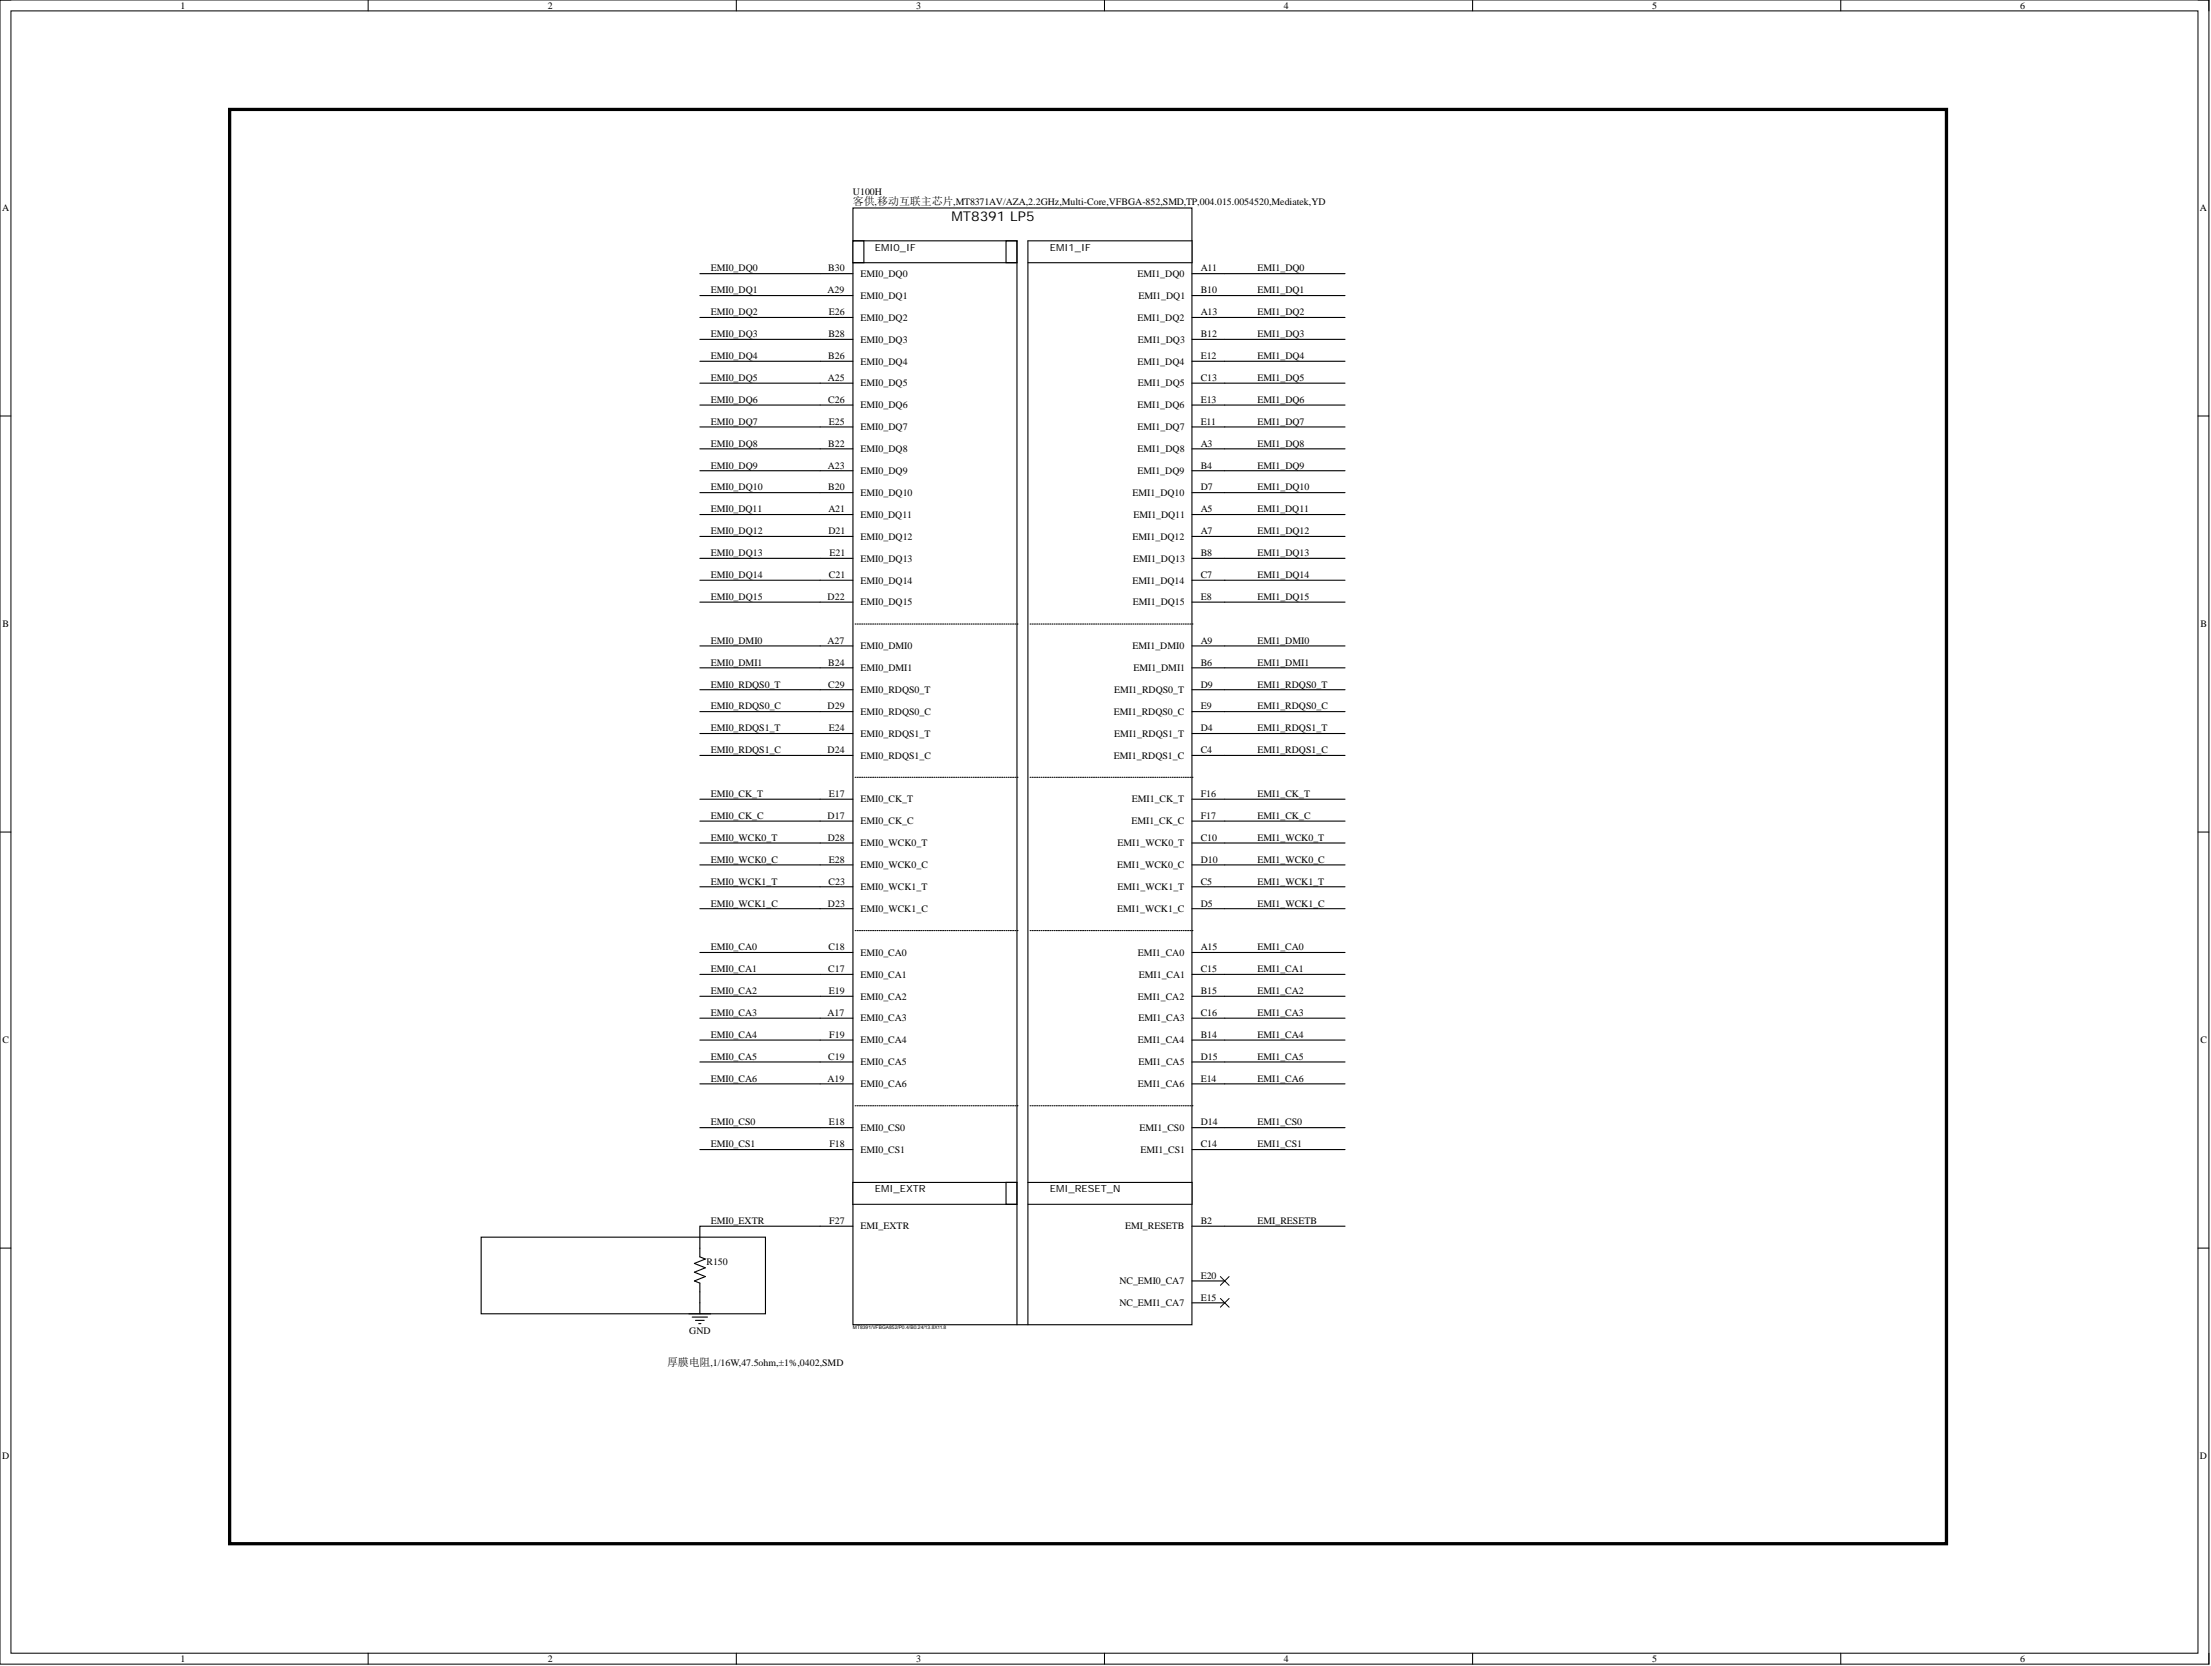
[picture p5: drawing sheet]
<svg xmlns="http://www.w3.org/2000/svg" width="513mm" height="386mm" viewBox="0 0 513 386" stroke-linecap="round" stroke-linejoin="round" font-family="sans-serif">
<defs><g id="words">
<text font-size="3.1" x="220.7" y="51.4">MT8391 LP5</text>
<g font-size="2.5">
<text x="197.9" y="47.6">客供,移动互联主芯片,MT8371AV/AZA,2.2GHz,Multi-Core,VFBGA-852,SMD,TP,004.015.0054520,Mediatek,YD</text>
<text x="154.8" y="316.7">厚膜电阻,1/16W,47.5ohm,±1%,0402,SMD</text>
</g>
<g font-size="2.3">
<text x="41.9" y="2">1</text>
<text x="127.1" y="2">2</text>
<text x="212.6" y="2">3</text>
<text x="297.9" y="2">4</text>
<text x="383.3" y="2">5</text>
<text x="468.7" y="2">6</text>
<text x="197.9" y="45.2">U100H</text>
<text x=".5" y="49">A</text>
<text x="510.4" y="49">A</text>
<text x="203" y="58.2">EMI0_IF</text>
<text x="243.5" y="58.2">EMI1_IF</text>
<text x="164.9" y="62.9">EMI0_DQ0</text>
<text x="192.1" y="62.9">B30</text>
<text x="199.7" y="64.2">EMI0_DQ0</text>
<text x="263.9" y="64.2">EMI1_DQ0</text>
<text x="278.6" y="62.9">A11</text>
<text x="291.7" y="62.9">EMI1_DQ0</text>
<text x="164.9" y="68">EMI0_DQ1</text>
<text x="192" y="68">A29</text>
<text x="199.7" y="69.3">EMI0_DQ1</text>
<text x="264.1" y="69.3">EMI1_DQ1</text>
<text x="278.6" y="68">B10</text>
<text x="291.7" y="68">EMI1_DQ1</text>
<text x="164.9" y="73.1">EMI0_DQ2</text>
<text x="192.3" y="73.1">E26</text>
<text x="199.7" y="74.4">EMI0_DQ2</text>
<text x="263.9" y="74.4">EMI1_DQ2</text>
<text x="278.6" y="73.1">A13</text>
<text x="291.7" y="73.1">EMI1_DQ2</text>
<text x="164.9" y="78.2">EMI0_DQ3</text>
<text x="164.9" y="83.3">EMI0_DQ4</text>
<text x="192.1" y="83.3">B26</text>
<text x="192.2" y="78.2">B28</text>
<text x="199.7" y="79.4">EMI0_DQ3</text>
<text x="264" y="79.4">EMI1_DQ3</text>
<text x="278.6" y="78.2">B12</text>
<text x="278.6" y="83.3">E12</text>
<text x="291.7" y="78.2">EMI1_DQ3</text>
<text x="291.7" y="83.3">EMI1_DQ4</text>
<text x="164.9" y="88.3">EMI0_DQ5</text>
<text x="192" y="88.3">A25</text>
<text x="199.7" y="89.6">EMI0_DQ5</text>
<text x="199.7" y="84.5">EMI0_DQ4</text>
<text x="263.9" y="84.5">EMI1_DQ4</text>
<text x="264" y="89.6">EMI1_DQ5</text>
<text x="278.6" y="88.3">C13</text>
<text x="291.7" y="88.3">EMI1_DQ5</text>
<text x="164.9" y="93.4">EMI0_DQ6</text>
<text x="192.1" y="93.4">C26</text>
<text x="199.7" y="94.7">EMI0_DQ6</text>
<text x="263.9" y="94.7">EMI1_DQ6</text>
<text x="278.6" y="93.4">E13</text>
<text x="291.7" y="93.4">EMI1_DQ6</text>
<text x="164.9" y="98.5">EMI0_DQ7</text>
<text x="192.3" y="98.5">E25</text>
<text x="199.7" y="99.8">EMI0_DQ7</text>
<text x="263.9" y="99.8">EMI1_DQ7</text>
<text x="278.6" y="98.5">E11</text>
<text x="291.7" y="98.5">EMI1_DQ7</text>
<text x="164.9" y="103.6">EMI0_DQ8</text>
<text x="192.1" y="103.6">B22</text>
<text x="199.7" y="104.8">EMI0_DQ8</text>
<text x="263.9" y="104.8">EMI1_DQ8</text>
<text x="278.6" y="103.6">A3</text>
<text x="291.7" y="103.6">EMI1_DQ8</text>
<text x="164.9" y="108.6">EMI0_DQ9</text>
<text x="164.9" y="113.7">EMI0_DQ10</text>
<text x="192.1" y="108.6">A23</text>
<text x="192.1" y="113.7">B20</text>
<text x="199.7" y="109.9">EMI0_DQ9</text>
<text x="263.9" y="109.9">EMI1_DQ9</text>
<text x="278.6" y="113.7">D7</text>
<text x="278.6" y="108.6">B4</text>
<text x="291.7" y="108.6">EMI1_DQ9</text>
<text x="291.7" y="113.7">EMI1_DQ10</text>
<text x="164.9" y="118.8">EMI0_DQ11</text>
<text x="192.2" y="118.8">A21</text>
<text x="199.7" y="115">EMI0_DQ10</text>
<text x="262.7" y="115">EMI1_DQ10</text>
<text x="278.6" y="118.8">A5</text>
<text x="291.7" y="118.8">EMI1_DQ11</text>
<text x="164.9" y="123.9">EMI0_DQ12</text>
<text x="192.2" y="123.9">D21</text>
<text x="199.7" y="120.1">EMI0_DQ11</text>
<text x="199.7" y="125.1">EMI0_DQ12</text>
<text x="262.7" y="125.1">EMI1_DQ12</text>
<text x="263" y="120.1">EMI1_DQ11</text>
<text x="278.6" y="123.9">A7</text>
<text x="291.7" y="123.9">EMI1_DQ12</text>
<text x="164.9" y="129">EMI0_DQ13</text>
<text x="192.4" y="129">E21</text>
<text x="199.7" y="130.2">EMI0_DQ13</text>
<text x="262.9" y="130.2">EMI1_DQ13</text>
<text x="278.6" y="129">B8</text>
<text x="291.7" y="129">EMI1_DQ13</text>
<text x="164.9" y="134">EMI0_DQ14</text>
<text x="192.3" y="134">C21</text>
<text x="199.7" y="135.3">EMI0_DQ14</text>
<text x="262.7" y="135.3">EMI1_DQ14</text>
<text x="278.6" y="134">C7</text>
<text x="291.7" y="134">EMI1_DQ14</text>
<text x="164.9" y="139.1">EMI0_DQ15</text>
<text x="192" y="139.1">D22</text>
<text x="199.7" y="140.4">EMI0_DQ15</text>
<text x="262.8" y="140.4">EMI1_DQ15</text>
<text x="278.6" y="139.1">E8</text>
<text x="291.7" y="139.1">EMI1_DQ15</text>
<text x=".5" y="145.5">B</text>
<text x="164.9" y="149.3">EMI0_DMI0</text>
<text x="192" y="149.3">A27</text>
<text x="278.6" y="149.3">A9</text>
<text x="291.7" y="149.3">EMI1_DMI0</text>
<text x="510.5" y="145.5">B</text>
<text x="164.9" y="154.3">EMI0_DMI1</text>
<text x="192.1" y="154.3">B24</text>
<text x="199.7" y="150.5">EMI0_DMI0</text>
<text x="199.7" y="155.6">EMI0_DMI1</text>
<text x="262.7" y="150.5">EMI1_DMI0</text>
<text x="263" y="155.6">EMI1_DMI1</text>
<text x="278.6" y="154.3">B6</text>
<text x="291.7" y="154.3">EMI1_DMI1</text>
<text x="164.9" y="159.4">EMI0_RDQS0_T</text>
<text x="192.1" y="159.4">C29</text>
<text x="199.7" y="160.7">EMI0_RDQS0_T</text>
<text x="258.5" y="160.7">EMI1_RDQS0_T</text>
<text x="278.6" y="159.4">D9</text>
<text x="291.7" y="159.4">EMI1_RDQS0_T</text>
<text x="164.9" y="164.5">EMI0_RDQS0_C</text>
<text x="192" y="164.5">D29</text>
<text x="199.7" y="165.8">EMI0_RDQS0_C</text>
<text x="258.4" y="165.8">EMI1_RDQS0_C</text>
<text x="278.6" y="164.5">E9</text>
<text x="291.7" y="164.5">EMI1_RDQS0_C</text>
<text x="164.9" y="169.6">EMI0_RDQS1_T</text>
<text x="192.3" y="169.6">E24</text>
<text x="199.7" y="170.8">EMI0_RDQS1_T</text>
<text x="258.5" y="170.8">EMI1_RDQS1_T</text>
<text x="278.6" y="169.6">D4</text>
<text x="291.7" y="169.6">EMI1_RDQS1_T</text>
<text x="164.9" y="174.6">EMI0_RDQS1_C</text>
<text x="192" y="174.6">D24</text>
<text x="199.7" y="175.9">EMI0_RDQS1_C</text>
<text x="258.4" y="175.9">EMI1_RDQS1_C</text>
<text x="278.6" y="174.6">C4</text>
<text x="291.7" y="174.6">EMI1_RDQS1_C</text>
<text x="164.9" y="184.8">EMI0_CK_T</text>
<text x="192.3" y="184.8">E17</text>
<text x="278.6" y="184.8">F16</text>
<text x="291.7" y="184.8">EMI1_CK_T</text>
<text x="164.9" y="189.9">EMI0_CK_C</text>
<text x="192" y="189.9">D17</text>
<text x="199.7" y="186.1">EMI0_CK_T</text>
<text x="199.7" y="191.1">EMI0_CK_C</text>
<text x="262.5" y="191.1">EMI1_CK_C</text>
<text x="262.6" y="186.1">EMI1_CK_T</text>
<text x="278.6" y="189.9">F17</text>
<text x="291.7" y="189.9">EMI1_CK_C</text>
<text x="164.9" y="195">EMI0_WCK0_T</text>
<text x="192" y="195">D28</text>
<text x="199.7" y="196.2">EMI0_WCK0_T</text>
<text x="259.3" y="196.2">EMI1_WCK0_T</text>
<text x="278.6" y="195">C10</text>
<text x="291.7" y="195">EMI1_WCK0_T</text>
<text x="164.9" y="200">EMI0_WCK0_C</text>
<text x="192.3" y="200">E28</text>
<text x="199.7" y="201.3">EMI0_WCK0_C</text>
<text x="259.2" y="201.3">EMI1_WCK0_C</text>
<text x="278.6" y="200">D10</text>
<text x="291.7" y="200">EMI1_WCK0_C</text>
<text x="164.9" y="205.1">EMI0_WCK1_T</text>
<text x="192.2" y="205.1">C23</text>
<text x="199.7" y="206.4">EMI0_WCK1_T</text>
<text x="259.3" y="206.4">EMI1_WCK1_T</text>
<text x="278.6" y="205.1">C5</text>
<text x="291.7" y="205.1">EMI1_WCK1_T</text>
<text x="164.9" y="210.2">EMI0_WCK1_C</text>
<text x="192.1" y="210.2">D23</text>
<text x="199.7" y="211.5">EMI0_WCK1_C</text>
<text x="259.2" y="211.5">EMI1_WCK1_C</text>
<text x="278.6" y="210.2">D5</text>
<text x="291.7" y="210.2">EMI1_WCK1_C</text>
<text x="164.9" y="220.3">EMI0_CA0</text>
<text x="192.2" y="220.3">C18</text>
<text x="199.7" y="221.6">EMI0_CA0</text>
<text x="264" y="221.6">EMI1_CA0</text>
<text x="278.6" y="220.3">A15</text>
<text x="291.7" y="220.3">EMI1_CA0</text>
<text x="164.9" y="225.4">EMI0_CA1</text>
<text x="192.1" y="225.4">C17</text>
<text x="199.7" y="226.7">EMI0_CA1</text>
<text x="264.2" y="226.7">EMI1_CA1</text>
<text x="278.6" y="225.4">C15</text>
<text x="291.7" y="225.4">EMI1_CA1</text>
<text x="164.9" y="230.5">EMI0_CA2</text>
<text x="192.3" y="230.5">E19</text>
<text x="199.7" y="231.8">EMI0_CA2</text>
<text x="264" y="231.8">EMI1_CA2</text>
<text x="278.6" y="230.5">B15</text>
<text x="291.7" y="230.5">EMI1_CA2</text>
<text x="164.9" y="235.6">EMI0_CA3</text>
<text x="192" y="235.6">A17</text>
<text x="199.7" y="236.8">EMI0_CA3</text>
<text x="264.1" y="236.8">EMI1_CA3</text>
<text x="278.6" y="235.6">C16</text>
<text x="291.7" y="235.6">EMI1_CA3</text>
<text x=".5" y="241.9">C</text>
<text x="164.9" y="240.7">EMI0_CA4</text>
<text x="164.9" y="245.7">EMI0_CA5</text>
<text x="192.1" y="245.7">C19</text>
<text x="192.4" y="240.7">F19</text>
<text x="199.7" y="241.9">EMI0_CA4</text>
<text x="264" y="241.9">EMI1_CA4</text>
<text x="278.6" y="240.7">B14</text>
<text x="278.6" y="245.7">D15</text>
<text x="291.7" y="240.7">EMI1_CA4</text>
<text x="291.7" y="245.7">EMI1_CA5</text>
<text x="510.5" y="241.9">C</text>
<text x="164.9" y="250.8">EMI0_CA6</text>
<text x="192" y="250.8">A19</text>
<text x="199.7" y="247">EMI0_CA5</text>
<text x="264.1" y="247">EMI1_CA5</text>
<text x="278.6" y="250.8">E14</text>
<text x="291.7" y="250.8">EMI1_CA6</text>
<text x="199.7" y="252.1">EMI0_CA6</text>
<text x="264" y="252.1">EMI1_CA6</text>
<text x="164.9" y="261">EMI0_CS0</text>
<text x="192.3" y="261">E18</text>
<text x="199.7" y="262.2">EMI0_CS0</text>
<text x="264.4" y="262.2">EMI1_CS0</text>
<text x="278.6" y="261">D14</text>
<text x="291.7" y="261">EMI1_CS0</text>
<text x="164.9" y="266">EMI0_CS1</text>
<text x="192.4" y="266">F18</text>
<text x="199.7" y="267.3">EMI0_CS1</text>
<text x="264.6" y="267.3">EMI1_CS1</text>
<text x="278.6" y="266">C14</text>
<text x="291.7" y="266">EMI1_CS1</text>
<text x="203" y="276.5">EMI_EXTR</text>
<text x="243.5" y="276.5">EMI_RESET_N</text>
<text x="164.9" y="283.8">EMI0_EXTR</text>
<text x="192.4" y="283.8">F27</text>
<text x="199.7" y="285.1">EMI_EXTR</text>
<text x="261" y="285.1">EMI_RESETB</text>
<text x="278.6" y="283.8">B2</text>
<text x="291.7" y="283.8">EMI_RESETB</text>
<text x="163.9" y="293.2">R150</text>
<text x="259.7" y="297.8">NC_EMI0_CA7</text>
<text x="278.6" y="296.5">E20</text>
<text x="259.7" y="302.9">NC_EMI1_CA7</text>
<text x="278.6" y="301.6">E15</text>
<text x="159.9" y="309.2">GND</text>
<text x=".5" y="338.4">D</text>
<text x="510.4" y="338.4">D</text>
<text x="41.9" y="385.4">1</text>
<text x="127.1" y="385.4">2</text>
<text x="212.6" y="385.4">3</text>
<text x="297.9" y="385.4">4</text>
<text x="383.3" y="385.4">5</text>
<text x="468.7" y="385.4">6</text>
</g>
<text font-size="1.1" x="197.9" y="308.2">MT8391/VFBGA852/P0.4/B0.24/13.8X11.8</text>
</g></defs>
<g fill="none" stroke="#000" stroke-width=".23">
<path d="M0 0h512.5v385.9h-512.5zM0 0h2.5M85.4 0v2.5M170.8 0v2.5M256.2 0v2.5M341.6 0v2.5M427 0v2.5M509.9 0h2.6v2.5M2.5 2.5h507.4v380.8h-507.4zM0 96.5h2.5M509.9 96.5h2.6M0 192.9h2.5"/>
<path d="M509.9 192.9h2.6M0 289.4h2.5M509.9 289.4h2.6M85.4 383.3v2.6M170.8 383.3v2.6M256.2 383.3v2.6M341.6 383.3v2.6M427 383.3v2.6M512.5 383.3v2.6"/>
</g>
<g fill="none" stroke="#000" stroke-width=".25">
<path d="M162.4 63.5h27.9M162.4 68.5h27.9M162.4 73.6h27.9M162.4 78.7h27.9M284.1 63.5h27.9M284.1 68.5h27.9M284.1 73.6h27.9M284.1 78.7h27.9M162.4 83.8h27.9M162.4 88.8h27.9M162.4 93.9h27.9M162.4 99h27.9"/>
<path d="M284.1 83.8h27.9M284.1 88.8h27.9M284.1 93.9h27.9M284.1 99h27.9M162.4 104.1h27.9M162.4 109.2h27.9M162.4 114.2h27.9M162.4 119.3h27.9M284.1 104.1h27.9M284.1 109.2h27.9M284.1 114.2h27.9M284.1 119.3h27.9"/>
<path d="M162.4 124.4h27.9M162.4 129.5h27.9M162.4 134.5h27.9M162.4 139.6h27.9M284.1 124.4h27.9M284.1 129.5h27.9M284.1 134.5h27.9M284.1 139.6h27.9M162.4 149.8h27.9M162.4 154.8h27.9M162.4 159.9h27.9M284.1 149.8h27.9"/>
<path d="M284.1 154.8h27.9M284.1 159.9h27.9M162.4 175.2h27.9M162.4 170.1h27.9M162.4 165h27.9M284.1 175.2h27.9M284.1 170.1h27.9M284.1 165h27.9M162.4 185.3h27.9M162.4 190.4h27.9M162.4 195.5h27.9M284.1 185.3h27.9"/>
<path d="M284.1 190.4h27.9M284.1 195.5h27.9M162.4 200.5h27.9M162.4 205.6h27.9M162.4 210.7h27.9M284.1 200.5h27.9M284.1 205.6h27.9M284.1 210.7h27.9M162.4 220.9h27.9M162.4 225.9h27.9M162.4 231h27.9M162.4 236.1h27.9"/>
<path d="M284.1 220.9h27.9M284.1 225.9h27.9M284.1 231h27.9M284.1 236.1h27.9M162.4 241.2h27.9M162.4 246.2h27.9M162.4 251.3h27.9M284.1 241.2h27.9M284.1 246.2h27.9M284.1 251.3h27.9M162.4 261.5h27.9M162.4 266.5h27.9"/>
<path d="M284.1 261.5h27.9M284.1 266.5h27.9M162.4 299.5v2.6M284.1 284.3h27.9"/>
</g>
<path d="M238.5 55.8h2.5v5.1h-2.5z" fill-rule="evenodd" fill="#fff"/>
<path d="M238.5 55.8h2.5v5.1h-2.5z" fill="none" stroke="#000" stroke-width=".25"/>
<path d="M274 55.8h2.5v5.1h-2.5z" fill-rule="evenodd" fill="#fff"/>
<path d="M274 55.8h2.5v5.1h-2.5z" fill="none" stroke="#000" stroke-width=".25"/>
<path d="M197.9 274.2h2.5v5h-2.5z" fill-rule="evenodd" fill="#fff"/>
<path d="M197.9 274.2h2.5v5h-2.5z" fill="none" stroke="#000" stroke-width=".25"/>
<path d="M238.5 274.2h2.5v5h-2.5z" fill-rule="evenodd" fill="#fff"/>
<path d="M238.5 274.2h2.5v5h-2.5z" fill="none" stroke="#000" stroke-width=".25"/>
<path d="M274 274.2h2.5v5h-2.5z" fill-rule="evenodd" fill="#fff"/>
<path d="M274 274.2h2.5v5h-2.5z" fill="none" stroke="#000" stroke-width=".25"/>
<path d="M197.9 48.2h78.6v259h-78.6z" fill-rule="evenodd" fill="#fff"/>
<path d="M197.9 48.2h78.6v259h-78.6z" fill="none" stroke="#000" stroke-width=".25"/>
<path d="M233.4 274.2h2.5v5h-2.5z" fill-rule="evenodd" fill="#fff"/>
<path d="M233.4 274.2h2.5v5h-2.5z" fill="none" stroke="#000" stroke-width=".25"/>
<path d="M233.4 55.8h2.5v5.1h-2.5z" fill-rule="evenodd" fill="#fff"/>
<path d="M233.4 55.8h2.5v5.1h-2.5z" fill="none" stroke="#000" stroke-width=".25"/>
<path d="M197.9 55.8h2.5v5.1h-2.5z" fill-rule="evenodd" fill="#fff"/>
<g fill="none" stroke="#000" stroke-width=".25">
<path d="M197.9 55.8h2.5v5.1h-2.5zM197.9 55.8h38v251.4M276.5 55.8h-38v251.4M190.3 68.5h7.6M190.3 63.5h7.6M190.3 73.6h7.6M190.3 78.7h7.6M197.9 60.9h38M238.5 60.9h38M276.5 68.5h7.6M276.5 63.5h7.6M276.5 73.6h7.6"/>
<path d="M276.5 78.7h7.6M190.3 99h7.6M190.3 93.9h7.6M190.3 88.8h7.6M190.3 83.8h7.6M276.5 99h7.6M276.5 93.9h7.6M276.5 88.8h7.6M276.5 83.8h7.6M190.3 109.2h7.6M190.3 104.1h7.6M190.3 119.3h7.6"/>
<path d="M190.3 114.2h7.6M276.5 109.2h7.6M276.5 104.1h7.6M276.5 119.3h7.6M276.5 114.2h7.6M190.3 124.4h7.6M190.3 129.5h7.6M190.3 134.5h7.6M190.3 139.6h7.6M276.5 124.4h7.6M276.5 129.5h7.6M276.5 134.5h7.6"/>
<path d="M276.5 139.6h7.6M190.3 159.9h7.6M190.3 149.8h7.6M190.3 154.8h7.6M198.4 144.7h.1M198.9 144.7h.1M199.4 144.7h.1M199.9 144.7h.1M200.4 144.7h.1M200.9 144.7h.1M201.4 144.7h.1M201.9 144.7h.1"/>
<path d="M202.4 144.7h.1M203 144.7h.1M203.5 144.7h.1M204 144.7h.1M204.5 144.7h.1M205 144.7h.1M205.5 144.7h.1M206 144.7h.1M206.5 144.7h.1M207 144.7h.1M207.5 144.7h.1M208 144.7h.1"/>
<path d="M208.5 144.7h.1M209 144.7h.1M209.5 144.7h.1M210.1 144.7h.1M210.6 144.7h.1M211.1 144.7h.1M211.6 144.7h.1M212.1 144.7h.1M212.6 144.7h.1M213.1 144.7h.1M213.6 144.7h.1M214.1 144.7h.1"/>
<path d="M214.6 144.7h.1M215.1 144.7h.1M215.6 144.7h.1M216.1 144.7h.1M216.7 144.7h.1M217.2 144.7h.1M217.7 144.7h.1M218.2 144.7h.1M218.7 144.7h.1M219.2 144.7h.1M219.7 144.7h.1M220.2 144.7h.1"/>
<path d="M220.7 144.7h.1M221.2 144.7h.1M221.7 144.7h.1M222.2 144.7h.1M222.7 144.7h.1M223.2 144.7h.1M223.8 144.7h.1M224.3 144.7h.1M224.8 144.7h.1M225.3 144.7h.1M225.8 144.7h.1M226.3 144.7h.1"/>
<path d="M226.8 144.7h.1M227.3 144.7h.1M227.8 144.7h.1M228.3 144.7h.1M228.8 144.7h.1M229.3 144.7h.1M229.8 144.7h.1M230.4 144.7h.1M230.9 144.7h.1M231.4 144.7h.1M231.9 144.7h.1M232.4 144.7h.1"/>
<path d="M232.9 144.7h.1M233.4 144.7h.1M233.9 144.7h.1M234.4 144.7h.1M234.9 144.7h.1M235.4 144.7h.1M235.9 144.7h.1M239 144.7h.1M239.5 144.7h.1M240 144.7h.1M240.5 144.7h.1M241 144.7h.1"/>
<path d="M241.5 144.7h.1M242 144.7h.1M242.5 144.7h.1M243 144.7h.1M243.5 144.7h.1M244.1 144.7h.1M244.6 144.7h.1M245.1 144.7h.1M245.6 144.7h.1M246.1 144.7h.1M246.6 144.7h.1M247.1 144.7h.1"/>
<path d="M247.6 144.7h.1M248.1 144.7h.1M248.6 144.7h.1M249.1 144.7h.1M249.6 144.7h.1M250.1 144.7h.1M250.6 144.7h.1M251.2 144.7h.1M251.7 144.7h.1M252.2 144.7h.1M252.7 144.7h.1M253.2 144.7h.1"/>
<path d="M253.7 144.7h.1M254.2 144.7h.1M254.7 144.7h.1M255.2 144.7h.1M255.7 144.7h.1M256.2 144.7h.1M256.7 144.7h.1M257.2 144.7h.1M257.7 144.7h.1M258.3 144.7h.1M258.8 144.7h.1M259.3 144.7h.1"/>
<path d="M259.8 144.7h.1M260.3 144.7h.1M260.8 144.7h.1M261.3 144.7h.1M261.8 144.7h.1M262.3 144.7h.1M262.8 144.7h.1M263.3 144.7h.1M263.8 144.7h.1M264.3 144.7h.1M264.9 144.7h.1M265.4 144.7h.1"/>
<path d="M265.9 144.7h.1M266.4 144.7h.1M266.9 144.7h.1M267.4 144.7h.1M267.9 144.7h.1M268.4 144.7h.1M268.9 144.7h.1M269.4 144.7h.1M269.9 144.7h.1M270.4 144.7h.1M270.9 144.7h.1M271.4 144.7h.1"/>
<path d="M272 144.7h.1M272.5 144.7h.1M273 144.7h.1M273.5 144.7h.1M274 144.7h.1M274.5 144.7h.1M275 144.7h.1M275.5 144.7h.1M276 144.7h.1M276.5 144.7h.1M276.5 159.9h7.6M276.5 149.8h7.6"/>
<path d="M276.5 154.8h7.6M190.3 165h7.6M190.3 170.1h7.6M190.3 175.2h7.6M276.5 165h7.6M276.5 170.1h7.6M276.5 175.2h7.6M190.3 190.4h7.6M190.3 185.3h7.6M190.3 195.5h7.6M198.4 180.2h.1M198.9 180.2h.1"/>
<path d="M199.4 180.2h.1M199.9 180.2h.1M200.4 180.2h.1M200.9 180.2h.1M201.4 180.2h.1M201.9 180.2h.1M202.4 180.2h.1M203 180.2h.1M203.5 180.2h.1M204 180.2h.1M204.5 180.2h.1M205 180.2h.1"/>
<path d="M205.5 180.2h.1M206 180.2h.1M206.5 180.2h.1M207 180.2h.1M207.5 180.2h.1M208 180.2h.1M208.5 180.2h.1M209 180.2h.1M209.5 180.2h.1M210.1 180.2h.1M210.6 180.2h.1M211.1 180.2h.1"/>
<path d="M211.6 180.2h.1M212.1 180.2h.1M212.6 180.2h.1M213.1 180.2h.1M213.6 180.2h.1M214.1 180.2h.1M214.6 180.2h.1M215.1 180.2h.1M215.6 180.2h.1M216.1 180.2h.1M216.7 180.2h.1M217.2 180.2h.1"/>
<path d="M217.7 180.2h.1M218.2 180.2h.1M218.7 180.2h.1M219.2 180.2h.1M219.7 180.2h.1M220.2 180.2h.1M220.7 180.2h.1M221.2 180.2h.1M221.7 180.2h.1M222.2 180.2h.1M222.7 180.2h.1M223.2 180.2h.1"/>
<path d="M223.8 180.2h.1M224.3 180.2h.1M224.8 180.2h.1M225.3 180.2h.1M225.8 180.2h.1M226.3 180.2h.1M226.8 180.2h.1M227.3 180.2h.1M227.8 180.2h.1M228.3 180.2h.1M228.8 180.2h.1M229.3 180.2h.1"/>
<path d="M229.8 180.2h.1M230.4 180.2h.1M230.9 180.2h.1M231.4 180.2h.1M231.9 180.2h.1M232.4 180.2h.1M232.9 180.2h.1M233.4 180.2h.1M233.9 180.2h.1M234.4 180.2h.1M234.9 180.2h.1M235.4 180.2h.1"/>
<path d="M235.9 180.2h.1M239 180.2h.1M239.5 180.2h.1M240 180.2h.1M240.5 180.2h.1M241 180.2h.1M241.5 180.2h.1M242 180.2h.1M242.5 180.2h.1M243 180.2h.1M243.5 180.2h.1M244.1 180.2h.1"/>
<path d="M244.6 180.2h.1M245.1 180.2h.1M245.6 180.2h.1M246.1 180.2h.1M246.6 180.2h.1M247.1 180.2h.1M247.6 180.2h.1M248.1 180.2h.1M248.6 180.2h.1M249.1 180.2h.1M249.6 180.2h.1M250.1 180.2h.1"/>
<path d="M250.6 180.2h.1M251.2 180.2h.1M251.7 180.2h.1M252.2 180.2h.1M252.7 180.2h.1M253.2 180.2h.1M253.7 180.2h.1M254.2 180.2h.1M254.7 180.2h.1M255.2 180.2h.1M255.7 180.2h.1M256.2 180.2h.1"/>
<path d="M256.7 180.2h.1M257.2 180.2h.1M257.7 180.2h.1M258.3 180.2h.1M258.8 180.2h.1M259.3 180.2h.1M259.8 180.2h.1M260.3 180.2h.1M260.8 180.2h.1M261.3 180.2h.1M261.8 180.2h.1M262.3 180.2h.1"/>
<path d="M262.8 180.2h.1M263.3 180.2h.1M263.8 180.2h.1M264.3 180.2h.1M264.9 180.2h.1M265.4 180.2h.1M265.9 180.2h.1M266.4 180.2h.1M266.9 180.2h.1M267.4 180.2h.1M267.9 180.2h.1M268.4 180.2h.1"/>
<path d="M268.9 180.2h.1M269.4 180.2h.1M269.9 180.2h.1M270.4 180.2h.1M270.9 180.2h.1M271.4 180.2h.1M272 180.2h.1M272.5 180.2h.1M273 180.2h.1M273.5 180.2h.1M274 180.2h.1M274.5 180.2h.1"/>
<path d="M275 180.2h.1M275.5 180.2h.1M276 180.2h.1M276.5 180.2h.1M276.5 190.4h7.6M276.5 185.3h7.6M276.5 195.5h7.6M190.3 200.5h7.6M190.3 205.6h7.6M190.3 210.7h7.6M198.4 215.8h.1M198.9 215.8h.1"/>
<path d="M199.4 215.8h.1M199.9 215.8h.1M200.4 215.8h.1M200.9 215.8h.1M201.4 215.8h.1M201.9 215.8h.1M202.4 215.8h.1M203 215.8h.1M203.5 215.8h.1M204 215.8h.1M204.5 215.8h.1M205 215.8h.1"/>
<path d="M205.5 215.8h.1M206 215.8h.1M206.5 215.8h.1M207 215.8h.1M207.5 215.8h.1M208 215.8h.1M208.5 215.8h.1M209 215.8h.1M209.5 215.8h.1M210.1 215.8h.1M210.6 215.8h.1M211.1 215.8h.1"/>
<path d="M211.6 215.8h.1M212.1 215.8h.1M212.6 215.8h.1M213.1 215.8h.1M213.6 215.8h.1M214.1 215.8h.1M214.6 215.8h.1M215.1 215.8h.1M215.6 215.8h.1M216.1 215.8h.1M216.7 215.8h.1M217.2 215.8h.1"/>
<path d="M217.7 215.8h.1M218.2 215.8h.1M218.7 215.8h.1M219.2 215.8h.1M219.7 215.8h.1M220.2 215.8h.1M220.7 215.8h.1M221.2 215.8h.1M221.7 215.8h.1M222.2 215.8h.1M222.7 215.8h.1M223.2 215.8h.1"/>
<path d="M223.8 215.8h.1M224.3 215.8h.1M224.8 215.8h.1M225.3 215.8h.1M225.8 215.8h.1M226.3 215.8h.1M226.8 215.8h.1M227.3 215.8h.1M227.8 215.8h.1M228.3 215.8h.1M228.8 215.8h.1M229.3 215.8h.1"/>
<path d="M229.8 215.8h.1M230.4 215.8h.1M230.9 215.8h.1M231.4 215.8h.1M231.9 215.8h.1M232.4 215.8h.1M232.9 215.8h.1M233.4 215.8h.1M233.9 215.8h.1M234.4 215.8h.1M234.9 215.8h.1M235.4 215.8h.1"/>
<path d="M235.9 215.8h.1M239 215.8h.1M239.5 215.8h.1M240 215.8h.1M240.5 215.8h.1M241 215.8h.1M241.5 215.8h.1M242 215.8h.1M242.5 215.8h.1M243 215.8h.1M243.5 215.8h.1M244.1 215.8h.1"/>
<path d="M244.6 215.8h.1M245.1 215.8h.1M245.6 215.8h.1M246.1 215.8h.1M246.6 215.8h.1M247.1 215.8h.1M247.6 215.8h.1M248.1 215.8h.1M248.6 215.8h.1M249.1 215.8h.1M249.6 215.8h.1M250.1 215.8h.1"/>
<path d="M250.6 215.8h.1M251.2 215.8h.1M251.7 215.8h.1M252.2 215.8h.1M252.7 215.8h.1M253.2 215.8h.1M253.7 215.8h.1M254.2 215.8h.1M254.7 215.8h.1M255.2 215.8h.1M255.7 215.8h.1M256.2 215.8h.1"/>
<path d="M256.7 215.8h.1M257.2 215.8h.1M257.7 215.8h.1M258.3 215.8h.1M258.8 215.8h.1M259.3 215.8h.1M259.8 215.8h.1M260.3 215.8h.1M260.8 215.8h.1M261.3 215.8h.1M261.8 215.8h.1M262.3 215.8h.1"/>
<path d="M262.8 215.8h.1M263.3 215.8h.1M263.8 215.8h.1M264.3 215.8h.1M264.9 215.8h.1M265.4 215.8h.1M265.9 215.8h.1M266.4 215.8h.1M266.9 215.8h.1M267.4 215.8h.1M267.9 215.8h.1M268.4 215.8h.1"/>
<path d="M268.9 215.8h.1M269.4 215.8h.1M269.9 215.8h.1M270.4 215.8h.1M270.9 215.8h.1M271.4 215.8h.1M272 215.8h.1M272.5 215.8h.1M273 215.8h.1M273.5 215.8h.1M274 215.8h.1M274.5 215.8h.1"/>
<path d="M275 215.8h.1M275.5 215.8h.1M276 215.8h.1M276.5 215.8h.1M276.5 200.5h7.6M276.5 205.6h7.6M276.5 210.7h7.6M190.3 236.1h7.6M190.3 231h7.6M190.3 220.9h7.6M190.3 225.9h7.6M276.5 236.1h7.6"/>
<path d="M276.5 231h7.6M276.5 220.9h7.6M276.5 225.9h7.6M190.3 241.2h7.6M190.3 246.2h7.6M190.3 251.3h7.6M198.4 256.4h.1M198.9 256.4h.1M199.4 256.4h.1M199.9 256.4h.1M200.4 256.4h.1M200.9 256.4h.1"/>
<path d="M201.4 256.4h.1M201.9 256.4h.1M202.4 256.4h.1M203 256.4h.1M203.5 256.4h.1M204 256.4h.1M204.5 256.4h.1M205 256.4h.1M205.5 256.4h.1M206 256.4h.1M206.5 256.4h.1M207 256.4h.1"/>
<path d="M207.5 256.4h.1M208 256.4h.1M208.5 256.4h.1M209 256.4h.1M209.5 256.4h.1M210.1 256.4h.1M210.6 256.4h.1M211.1 256.4h.1M211.6 256.4h.1M212.1 256.4h.1M212.6 256.4h.1M213.1 256.4h.1"/>
<path d="M213.6 256.4h.1M214.1 256.4h.1M214.6 256.4h.1M215.1 256.4h.1M215.6 256.4h.1M216.1 256.4h.1M216.7 256.4h.1M217.2 256.4h.1M217.7 256.4h.1M218.2 256.4h.1M218.7 256.4h.1M219.2 256.4h.1"/>
<path d="M219.7 256.4h.1M220.2 256.4h.1M220.7 256.4h.1M221.2 256.4h.1M221.7 256.4h.1M222.2 256.4h.1M222.7 256.4h.1M223.2 256.4h.1M223.8 256.4h.1M224.3 256.4h.1M224.8 256.4h.1M225.3 256.4h.1"/>
<path d="M225.8 256.4h.1M226.3 256.4h.1M226.8 256.4h.1M227.3 256.4h.1M227.8 256.4h.1M228.3 256.4h.1M228.8 256.4h.1M229.3 256.4h.1M229.8 256.4h.1M230.4 256.4h.1M230.9 256.4h.1M231.4 256.4h.1"/>
<path d="M231.9 256.4h.1M232.4 256.4h.1M232.9 256.4h.1M233.4 256.4h.1M233.9 256.4h.1M234.4 256.4h.1M234.9 256.4h.1M235.4 256.4h.1M235.9 256.4h.1M239 256.4h.1M239.5 256.4h.1M240 256.4h.1"/>
<path d="M240.5 256.4h.1M241 256.4h.1M241.5 256.4h.1M242 256.4h.1M242.5 256.4h.1M243 256.4h.1M243.5 256.4h.1M244.1 256.4h.1M244.6 256.4h.1M245.1 256.4h.1M245.6 256.4h.1M246.1 256.4h.1"/>
<path d="M246.6 256.4h.1M247.1 256.4h.1M247.6 256.4h.1M248.1 256.4h.1M248.6 256.4h.1M249.1 256.4h.1M249.6 256.4h.1M250.1 256.4h.1M250.6 256.4h.1M251.2 256.4h.1M251.7 256.4h.1M252.2 256.4h.1"/>
<path d="M252.7 256.4h.1M253.2 256.4h.1M253.7 256.4h.1M254.2 256.4h.1M254.7 256.4h.1M255.2 256.4h.1M255.7 256.4h.1M256.2 256.4h.1M256.7 256.4h.1M257.2 256.4h.1M257.7 256.4h.1M258.3 256.4h.1"/>
<path d="M258.8 256.4h.1M259.3 256.4h.1M259.8 256.4h.1M260.3 256.4h.1M260.8 256.4h.1M261.3 256.4h.1M261.8 256.4h.1M262.3 256.4h.1M262.8 256.4h.1M263.3 256.4h.1M263.8 256.4h.1M264.3 256.4h.1"/>
<path d="M264.9 256.4h.1M265.4 256.4h.1M265.9 256.4h.1M266.4 256.4h.1M266.9 256.4h.1M267.4 256.4h.1M267.9 256.4h.1M268.4 256.4h.1M268.9 256.4h.1M269.4 256.4h.1M269.9 256.4h.1M270.4 256.4h.1"/>
<path d="M270.9 256.4h.1M271.4 256.4h.1M272 256.4h.1M272.5 256.4h.1M273 256.4h.1M273.5 256.4h.1M274 256.4h.1M274.5 256.4h.1M275 256.4h.1M275.5 256.4h.1M276 256.4h.1M276.5 256.4h.1"/>
<path d="M276.5 241.2h7.6M276.5 246.2h7.6M276.5 251.3h7.6M190.3 266.5h7.6M190.3 261.5h7.6M197.9 279.2h38M197.9 274.2h38M238.5 279.2h38M238.5 274.2h38M276.5 266.5h7.6M276.5 261.5h7.6M111.6 286.9h66v17.7h-66z"/>
<path d="M197.9 284.3h-35.5v7.1l1.2 .5-2.5 1 2.5 1.1-2.5 1 2.5 1-2.5 1 1.3 .5v2M276.5 284.3h7.6M276.5 297h7.6M159.8 304.6h5.1M160.6 305.4h3.5M161.3 306.2h2.1M162.1 306.9h.5M162.4 302.1v2.5M276.5 302.1h7.6"/>
</g>
<path d="M283.1 296l2 2M285.1 296l-2 2M283.1 301.1l2 2M285.1 301.1l-2 2" fill="none" stroke="#000" stroke-width=".23"/>
<path d="M53.3 25.4h398.3v332.5h-398.3z" fill="none" stroke="#000" stroke-width=".76"/>
<use href="#words"/>
</svg>
